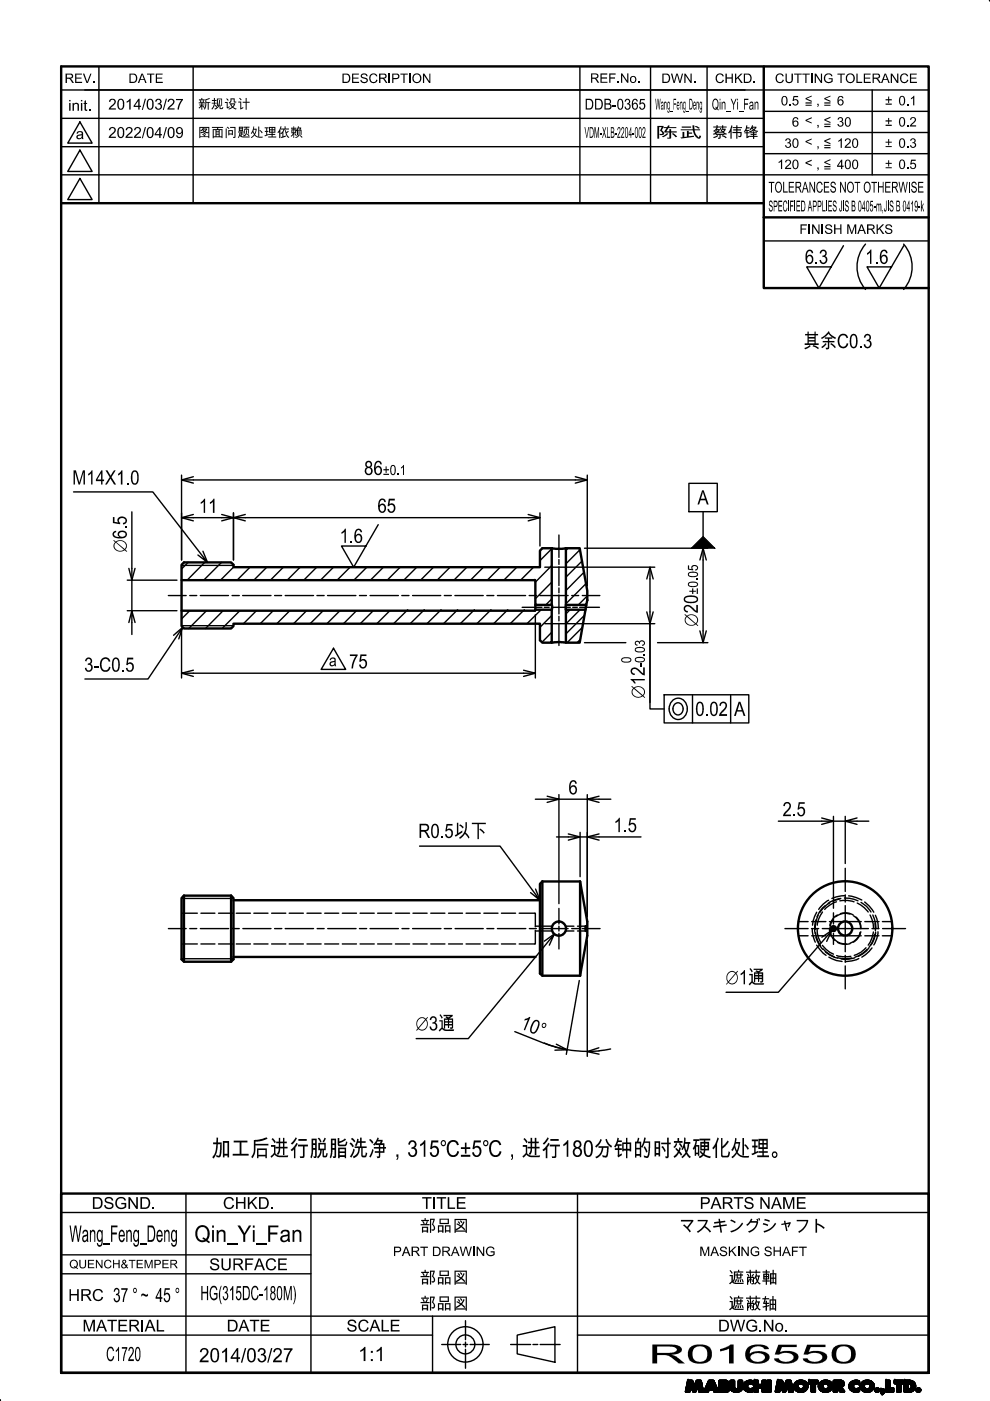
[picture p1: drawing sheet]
<svg xmlns="http://www.w3.org/2000/svg" width="210mm" height="297mm" viewBox="0 0 210 297" stroke-linecap="round" stroke-linejoin="round" font-family="sans-serif">
<defs><g id="words">
<text font-size="5.6" x="137.4" y="289.1">R016550</text>
<g font-size="4.9">
<text x="44.8" y="245.3">加工后进行脱脂洗净，315℃±5℃，进行180分钟的时效硬化处理。</text>
<text x="14.7" y="263.3">Wang_Feng_Deng</text>
<text x="41.2" y="263.3">Qin_Yi_Fan</text>
</g>
<g font-size="4.2">
<text x="170.6" y="56">6.3</text>
<text x="183.4" y="56">1.6</text>
<text x="170.3" y="73.8">其余C0.3</text>
<text x="77.2" y="100.7">86</text>
<text x="15.3" y="102.7">M14X1.0</text>
<text x="147.9" y="107">A</text>
<text x="42.1" y="108.7">11</text>
<text x="80" y="108.7">65</text>
<text x="26.9" y="117.2" transform="rotate(-90 26.9 117.2)">∅6.5</text>
<text x="72" y="115.1">1.6</text>
<text x="148" y="132.9" transform="rotate(-90 148 132.9)">∅20</text>
<text x="17.8" y="142.4">3-C0.5</text>
<text x="74" y="141.7">75</text>
<text x="136.7" y="148.2" transform="rotate(-90 136.7 148.2)">∅12</text>
<text x="147.4" y="151.8">0.02</text>
<text x="155.6" y="151.8">A</text>
<text x="120.5" y="168.4">6</text>
<text x="165.9" y="173">2.5</text>
<text x="88.7" y="177.7">R0.5以下</text>
<text x="130.1" y="176.4">1.5</text>
<text x="153.8" y="208.7">∅1通</text>
<text x="88.1" y="218.5">∅3通</text>
<text x="110.1" y="218" transform="rotate(22 110.1 218)">10°</text>
<text x="42.5" y="275.7">HG(315DC-180M)</text>
<text x="23.9" y="276">37 °～ 45 °</text>
<text x="22.5" y="288.6">C1720</text>
<text x="42.2" y="288.8">2014/03/27</text>
<text x="75.9" y="288.6">1:1</text>
</g>
<g font-size="3.5">
<text x="69.7" y="141.3">a</text>
<text x="19.4" y="256.3">DSGND.</text>
<text x="47.3" y="256.3">CHKD.</text>
<text x="89.4" y="256.3">TITLE</text>
<text x="148.4" y="256.3">PARTS NAME</text>
<text x="89" y="261.1">部品図</text>
<text x="143.9" y="261.2">マスキングシャフト</text>
<text x="44.3" y="269.3">SURFACE</text>
<text x="14.4" y="275.8">HRC</text>
<text x="89" y="272.1">部品図</text>
<text x="154.4" y="272.1">遮蔽軸</text>
<text x="89" y="277.7">部品図</text>
<text x="154.4" y="277.7">遮蔽轴</text>
<text x="17.5" y="282.3">MATERIAL</text>
<text x="48" y="282.3">DATE</text>
<text x="73.5" y="282.3">SCALE</text>
<text x="152.2" y="282.3">DWG.No.</text>
</g>
<g font-size="3.2">
<text x="14.4" y="23.5">init.</text>
<text x="23" y="23.2">2014/03/27</text>
<text x="123.9" y="23.2">DDB-0365</text>
<text x="139" y="23.2">Wang_Feng_Deng</text>
<text x="150.9" y="23.2">Qin_Yi_Fan</text>
<text x="16.1" y="29.5">a</text>
<text x="23" y="29.2">2022/04/09</text>
<text x="123.9" y="29.2">VDM-XLB-2204-002</text>
<text x="139" y="29.2">陈武</text>
<text x="150.9" y="29.2">蔡伟锋</text>
<text x="162.9" y="40.8">TOLERANCES NOT OTHERWISE</text>
<text x="162.9" y="44.8">SPECIFIED APPLIES JIS B 0405-m,JIS B 0419-k</text>
</g>
<g font-size="3">
<text x="81.1" y="100.7">±0.1</text>
<text x="148" y="126.1" transform="rotate(-90 148 126.1)">±0.05</text>
<text x="133.8" y="140.6" transform="rotate(-90 133.8 140.6)">0</text>
<text x="136.7" y="141.4" transform="rotate(-90 136.7 141.4)">-0.03</text>
</g>
<g font-size="2.8">
<text x="13.7" y="17.6">REV.</text>
<text x="27.2" y="17.6">DATE</text>
<text x="72.4" y="17.6">DESCRIPTION</text>
<text x="125.1" y="17.6">REF.No.</text>
<text x="140.2" y="17.6">DWN.</text>
<text x="151.6" y="17.6">CHKD.</text>
<text x="164.3" y="17.6">CUTTING TOLERANCE</text>
<text x="42" y="23.1">新规设计</text>
<text x="165.5" y="22.3">0.5 ≦ , ≦ 6</text>
<text x="187.6" y="22.2">± 0.1</text>
<text x="42" y="29.1">图面问题处理依赖</text>
<text x="167.9" y="26.8">6 ＜, ≦ 30</text>
<text x="187.6" y="26.7">± 0.2</text>
<text x="164.8" y="35.8">120 ＜, ≦ 400</text>
<text x="166.3" y="31.4">30 ＜, ≦ 120</text>
<text x="187.6" y="31.2">± 0.3</text>
<text x="187.6" y="35.7">± 0.5</text>
<text x="169.5" y="49.6">FINISH MARKS</text>
<text x="83.3" y="266.3">PART DRAWING</text>
<text x="148.3" y="266.3">MASKING SHAFT</text>
</g>
<text font-size="2.5" x="14.7" y="268.9">QUENCH&amp;TEMPER</text>
</g></defs>
<g fill="none" stroke="#000" stroke-width=".51">
<path d="M13 14.1h183.9v277h-183.9zM161.9 14.1v32M13 43.1h148.9M161.9 46.1v15h35M161.9 46.1h35M117 116.2l.8 .2 2.2-.2M120 116.2h2.9l1.6 9.1v1.9l-.2 1.1h-4.3zM38.5 123h74.9M113.4 123l.1 5.3h3.5v-12.1h-2l-.5 .5v3.6h-65v-.6l-.5-.5h-10l-.5 .5v13l.5 .6h10l.5-.6v-.5h65v3.5l.5 .6h2v-7h-3.5l-.1 .2h-74.9M113.5 128.3v1M117 136.3l1.2-.2 1.8 .2M117 128.3v1"/>
<path d="M120 129.3h4.1l-1.2 7h-2.9zM120 128.3v1M124.3 128.3l-.2 1M39 189.9l-.5 .5v13l.5 .5h10l.5-.5v-13l-.5-.5M39 189.9h10M39 189.9v14M49 189.9v14M49.5 190.9h65M115 186.9l-.5 .5v19l.5 .5h8M115 186.9h8M115 186.9v20M123 186.9l1.5 8.5v3l-1.5 8.5"/>
<path d="M123 186.9v20M124.2 196.4l.1 .1-.1 .9zM49.5 202.9h64.1M13 253.1h183.9v38h-183.9zM145.5 294.8l.9-.9-.9 1M145.6 294.4l1.3-1.3-1.3 1.3M145.6 294.2l1.2-1.2-1.2 1.2M145.6 294.2l1.2-1.2-1.2 1.3M145.6 294l1.2-1.1-1.2 1.2M145.7 293.5l.8-.7-.8 .8M145.8 293.3l.5-.5-.5 .5M145.9 293l.2-.2-.2 .3"/>
<path d="M145.9 292.8h.1M145.9 295l.3-.2-.2 .2M146 292.8h-.1M146 292.8l-.1 .1 .2-.1M146.1 295h.1M146.1 292.8l-.2 .3M146.2 292.8l-.4 .3M146.2 294.9l-.1 .1M146.2 295h-.1M146.2 294.6l-.4 .4M146.2 294.7l-.3 .3 .3-.2M146.2 294.9l-.2 .1"/>
<path d="M146.3 292.8l-.5 .4M146.3 294.5l-.7 .5 .7-.6-.7 .6M146.3 294.5l-.6 .5M146.3 294.6l-.5 .4M146.3 294.1l-.8 .9M146.3 294.3l-.8 .7M146.3 294.3l-.7 .7M146.4 293.8l-.9 .9M146.4 293.9l-.9 .9M146.4 294l-1 1 .9-.8M146.4 293.7l-.2 1.3h-.8l.5-2.2h.8l.5 1.1M146.4 292.8l-.6 .6"/>
<path d="M146.4 293.7l-.9 .9M146.4 293.7l.6 1.3h.4l.6-1.3M146.5 292.8l-.7 .7M146.6 292.8l-.9 .8M146.6 292.8l-.9 .9M146.6 294l.5-.4-.5 .5M146.7 292.8l-1 .9M146.7 292.8l-1 1M146.7 292.8l-1 1.1M146.7 292.8l-1 1.1 1.1-1.1M146.8 294.5l1.7-1.7-1.7 1.7M146.8 292.9l-1.2 1.2"/>
<path d="M146.8 294.6l1.8-1.7-1.7 1.7M146.9 294.7l1.7-1.7-1.7 1.7M146.9 293.1l-1.3 1.2M146.9 293.1l-1.3 1.4M146.9 293.2l-1.3 1.3M147 293.3l-.6 .4M147 293.3l-.5 .5M147 293.4l-.5 .5M147 293.5l-.5 .4M147 293.5l-.4 .5M147.1 293.7l-.4 .5 .4-.5M147.1 293.7l-.4 .5"/>
<path d="M147.1 293.8l-.4 .4M147.2 293.8l-.5 .5M147.2 293.9l-.5 .5M147.3 293.9l-.6 .4M147.4 293.6l.9-.8-.9 .9M147.4 293.5l.8-.7-.8 .8M147.5 294.9v.1M147.5 294.8l-.3 .2M147.5 294.8l-.2 .2M147.6 294.7l-.4 .3M147.6 294.5l-.4 .5M147.6 294.6l-.4 .4"/>
<path d="M147.7 294.5l-.6 .5M147.8 292.8h-.1M147.8 294.3l-.8 .7M147.8 294.2l-.8 .8 .8-.8M147.8 292.8l-.2 .2M147.8 294.1l-.8 .9M147.9 292.8l-.3 .2M147.9 294l-.9 .9M147.9 293.9l-.9 1 .9-1M148 292.8l-.4 .3M148 292.8l-.5 .4M148 292.8l-.5 .5"/>
<path d="M148.1 292.8l-.6 .5M148.1 292.8l-.6 .6M148.1 293.7l.5-.5-.5 .6M148.1 293.9l.6-.6-.6 .7M148.2 294.4l.6-.6-.6 .6M148.2 294.5l.6-.6-.6 .6M148.2 294.6l.6-.6-.6 .7M148.3 294.8l.6-.6-.6 .7M148.4 292.8l-1.1 1M148.4 292.8l-1.1 1.1 .4-1.1h.9l.4 2.2h-.7l-.2-1.3 .5-.6-1.7 1.7 1.1-1.1M148.5 292.8l-1.7 1.7M148.6 292.8l-1.8 1.7"/>
<path d="M148.6 293l-1.7 1.8 1.7-1.7M148.6 292.9l-1.7 1.8M148.7 293.3l-.6 .6M148.7 293.4l-.6 .6 .6-.5M148.7 295l.3-.2-.3 .2M148.7 293.5l-.6 .6M148.7 293.6l-.6 .6M148.8 293.7l-.6 .6M148.8 293.8l-.6 .6M148.8 294l-.6 .5M148.8 294.1l-.6 .6 .7-.6M148.8 293.9l-.6 .6"/>
<path d="M148.9 294.2l-.7 .6M148.9 294.3l-.6 .7M148.9 294.4l-.6 .6M148.9 294.5l-.5 .5M148.9 294.5l-.5 .5 .5-.4M148.9 294.6l-.4 .4M148.9 294.7l-.3 .3M148.9 295h.1M149 294.7l-.4 .3M149 294.8l-.4 .2M149 294.9l-.2 .1M149 295h-.1"/>
<path d="M149.5 295l1-.8-.9 .8M149.9 293.8l1-1-1 1M150 293.6l.8-.8-.8 .9M150.1 293.2l.5-.4-.5 .5M150.1 294.9l-.1 .1M150.2 294.9l-.2 .1M150.2 293l.3-.2-.3 .3M150.2 294.7l-.3 .3 .3-.2M150.3 292.8v.1M150.3 292.8h.9l1 2.2h-.7l-.2-.4h-1l-.2 .4h-.8zM150.4 294.2l-.8 .8M150.5 294l-1 1"/>
<path d="M150.6 292.8l-.4 .3M150.6 293.9l-1.2 1.1M150.6 294.2l-.9 .8M150.6 293.7l-1.3 1.3M150.6 294.2l-.8 .8M150.7 292.8l-.7 .6M150.7 293.6l-1.3 1.4M150.7 294.2l-.4 .4M150.8 293.4l.3 .8h-.7zM150.8 292.8l-.8 .7M150.8 293.4l-1.3 1.4M150.8 293.5l.5-.5-.5 .5"/>
<path d="M150.8 294.2l-.5 .4M150.8 292.8l-.9 .9M150.8 294.2l-.4 .4M151 294.2l-.5 .4M151 292.8l-1.2 1.1M151 294.2l-.4 .4M151.1 292.8l-1.4 1.3M151.1 294.2l-.5 .4M151.1 294.2l-.4 .4M151.1 294.6l.6-.7-.5 .7M151.1 292.8l-1.4 1.4M151.2 292.8l-1.5 1.4"/>
<path d="M151.2 292.8l-1.6 1.7M151.3 292.8l-1.8 1.8 1.8-1.7-.5 .5M151.4 293l-.6 .6 .6-.5M151.4 293.1l-.5 .6M151.4 293.2l-.5 .6M151.5 293.3l-.5 .5M151.5 293.4l-.5 .5M151.5 293.4l-.4 .6M151.6 293.6l-.5 .5M151.6 293.7l-.5 .5M151.7 293.7l-.9 .9 .9-.9-.6 .5M151.7 293.8l-.9 .8"/>
<path d="M151.7 293.8l-.8 .8M151.7 293.9l-.7 .7 .7-.7M151.7 295l.4-.3-.4 .3M151.7 293.9l-.7 .7M151.8 294.1l-.5 .5M151.8 294.1l-.5 .6M151.9 294.2l-.6 .5M151.9 294.2l-.5 .6M151.9 294.4l-.5 .4M151.9 294.4l-.5 .5M151.9 294.4l-.5 .6M152 294.5l-.6 .5"/>
<path d="M152 294.5l-.5 .5M152.1 294.7l-.6 .3M152.1 294.8l-.3 .2M152.1 294.8l-.2 .2M152.2 294.9l-.2 .1M152.2 295h-.2M152.2 295h.1M152.2 295h-.1M152.5 292.8v2.2h1.5l.6-.6-.6 .6a.64 .64 0 0 0 .6-.5 .64 .64 0 0 0-.5-.7l-.2 .4 .3-.3M152.5 292.8h.1M152.5 292.8h1.4l-.5 .3 .4-.3M152.6 292.8h-.1"/>
<path d="M152.7 292.8l-.2 .1M152.8 292.8l-.3 .3M152.8 295l.5-.4-.4 .4M152.9 292.8l-.4 .3M153 292.8l-.5 .4 .5-.4M153.1 292.8l-.6 .5 .6-.5M153.2 292.8l-.7 .6 .7-.6M153.2 293.1v.5h.4M153.2 294v.6h.4M153.2 293.2l-.7 .7M153.2 293.3l-.7 .7M153.2 293.4l-.7 .6"/>
<path d="M153.2 293.4l-.7 .7M153.2 293.5l-.7 .7M153.2 293.6l-.7 .7M153.2 294l-.7 .7M153.2 294.1l-.7 .7M153.2 294.2l-.7 .7M153.2 294.2l-.7 .8M153.2 294.3l-.7 .7 .7-.6M153.2 294.5l-.6 .5M153.2 294.5l-.5 .5M153.2 294h.4M153.3 293.6l-.8 .7"/>
<path d="M153.3 294.6l-.5 .4M153.3 292.8l-.8 .7M153.3 293.6l-.8 .8M153.3 294l1-.9-.9 .9M153.4 293.6l-.9 .9 .9-.9M153.4 294.6l-.5 .4M153.4 292.8l-.9 .8M153.4 294.6l-.4 .4M153.5 292.8l-1 .9M153.5 293.6l-1 1M153.5 294l.9-.8-.8 .8M153.5 294.6l-.5 .4"/>
<path d="M153.6 294.6l-.5 .4M153.6 292.8l-1.1 1M153.6 293.1l.2 .1v.3l-1.3 1.2M153.6 293.6l-.3 .4M153.6 295l1-.8-.8 .8M153.7 292.8l-.4 .3M153.7 293.2l.4-.4-.4 .4M153.7 294.6l-.4 .4 .4-.4M153.8 293.6l-.5 .4 .4-.4M153.8 292.8l-.5 .3M153.8 292.8a.53 .53 0 0 1 .5 .4 .53 .53 0 0 1-.2 .5M153.9 294.3l.5-.4-.5 .5"/>
<path d="M154 292.8l-.4 .3M154 292.8l-.3 .3h-.5M154.1 292.8l-.3 .4M154.2 292.9l-.4 .3M154.2 292.9l-.4 .4M154.2 292.9l-.3 .4M154.2 292.9l-.3 .5M154.3 293.7h-.1M154.3 293l-.5 .5M154.3 293.5l-.5 .6 .3-.3M154.3 293.9l-.4 .3M154.3 293.9l-.4 .4"/>
<path d="M154.4 293.2l-.8 .8a.32 .32 0 0 1 .3 .3 .32 .32 0 0 1-.3 .3l-.4 .4 .4-.4M154.4 293.1l-.9 .9M154.4 293.4l-.7 .6M154.4 293.5l-.6 .5M154.4 293.9l-.5 .5M154.4 294l-1.1 1M154.4 293.9l-.5 .6M154.4 294l-1 1M154.5 294l-1.1 1M154.5 294.1l-1 .9M154.5 294.1l-.9 .9M154.5 294.8l-.1 .2"/>
<path d="M154.6 294.7l-.4 .3M154.6 294.2l-.8 .8 .8-.7M154.6 294.3l-.7 .7M154.6 294.5l-.5 .5M154.6 294.6l-.5 .4M154.9 294.2l.1 .3 .4 .4M154.9 294.2v-1.4h.7v1.4M154.9 293.4l.6-.6-.6 .6M154.9 294.2l.7-.7-.7 .8M155 294.4l.6-.7-.6 .7M155 292.8h.1M155 292.8h-.1"/>
<path d="M155.1 292.8l-.2 .2 .3-.2M155.3 292.8l-.4 .3M155.3 292.8l-.4 .4M155.4 292.8l-.5 .5 .6-.5M155.6 294.2a.52 .52 0 0 0 .5 .3 .52 .52 0 0 0 .5-.3M155.6 292.8l-.7 .7 .7-.7M155.6 292.8l-.7 .8M155.6 293l-.7 .7 .7-.8-.7 .7M155.6 293.1l-.7 .7M155.6 293.1l-.7 .8M155.6 293.2l-.7 .7 .7-.7M155.6 293.3l-.7 .7"/>
<path d="M155.6 293.3l-.7 .8M155.6 293.4l-.7 .7 .7-.7M155.6 293.5l-.7 .7M155.6 293.6l-.6 .7M155.6 293.7l-.6 .7M155.6 293.8l-.6 .7M155.6 293.9l-.6 .6M155.6 293.9l-.6 .7M155.6 294.1l-.5 .6 .5-.5M155.6 294.2l-.5 .5M155.6 294.2l-.5 .6M155.6 294.2l-.4 .6"/>
<path d="M155.7 294.3l-.5 .5M155.7 294.4l-.4 .4M155.8 294.4l-.5 .5M155.8 294.5l-.5 .4M155.9 294.5l-.5 .4M155.9 294.5l-.4 .5M156 295l1.3-1.3-1.3 1.3M156 294.5l-.5 .5M156.1 294.6l-.5 .4M156.1 294.5l-.4 .5M156.2 294.6l-.5 .4M156.2 294.5l-.4 .5 .5-.5"/>
<path d="M156.4 295l.9-.9-.9 .9M156.6 292.8h.1M156.6 292.9l.2-.1-.2 .2M156.6 293.1l.4-.3-.4 .4M156.6 293.3l.6-.5-.6 .6M156.6 293.7l.7-.6-.7 .7M156.6 293.9l.7-.6-.7 .7M156.7 292.8h-.1M156.7 295l.6-.6-.5 .6M156.9 292.8l-.3 .2 .3-.2M157.1 292.8l-.5 .4 .5-.4M157.2 294.7l-.1 .1"/>
<path d="M157.2 294.6l-.3 .3M157.3 292.8l-.7 .6M157.3 294.5l-.4 .4M157.3 294.2a1.33 1.33 0 0 1-1.9 .7M157.3 294.2v-1.4h-.7v1.4l.7-.7-.7 .7M157.3 292.8l-.7 .7M157.3 292.9l-.7 .8M157.3 293l-.7 .7M157.3 293.1l-.7 .8M157.3 293.2l-.7 .7M157.3 293.4l-.7 .7 .7-.7M157.3 293.4l-.7 .7"/>
<path d="M157.3 293.6l-1.5 1.4 .5-.5M157.3 293.6l-.7 .7M157.3 293.7l-1.4 1.3M157.3 293.7l-1.3 1.3M157.3 293.8l-1.2 1.2M157.3 293.9l-1.2 1.1M157.3 293.9l-1.1 1.1M157.3 294l-1 1M157.3 294.2l-.8 .8M157.3 294.2l-.7 .8M157.3 294.3l-.7 .7M157.6 294l1.3-1.2-1.2 1.3"/>
<path d="M158 294.7l.5-.5-.5 .5M158.1 294.7a1.63 1.63 0 0 0 1.6 .2M158.1 293.1l-.3 .3M158.3 293l-.6 .5M158.3 294.9l.5-.4-.5 .4M158.4 293.8l-.7 .6M158.4 293.9l-.6 .6 .6-.6M158.4 293.9l-.6 .6 .6-.5M158.4 293.7l-.7 .7M158.4 294.1l-.5 .5M158.4 294.1l-.5 .5 .5-.4M158.5 292.8l-.8 .9"/>
<path d="M158.5 294.2l-.5 .5M158.5 293.5l-.8 .8M158.6 292.8l-.9 .9M158.6 294.3l-.6 .4M158.6 294.4l-.5 .4M158.6 294.4l-.4 .4M158.7 292.8l-1.1 1M158.7 294.4l-.4 .4M158.7 294.5l-.4 .4M158.8 292.8l-1.2 1.1M158.8 295l.6-.5-.6 .5M158.8 294.5l.9-.2v.6"/>
<path d="M158.8 292.8l-1.2 1.2M158.8 294.5l-.4 .4M158.9 294.5l-.4 .5M159 292.8l-1.3 1.3 1.3-1.3M159 293.3l.6-.5-.5 .5M159 294.5l-.4 .5M159.1 292.8l-1.4 1.4M159.1 294.5l-.5 .5M159.2 292.8l-1.5 1.5 1.5-1.5M159.2 293.3l.5-.4a1.27 1.27 0 0 0-1.6 .1 1.27 1.27 0 0 0-.3 1.5l.2 .2M159.2 294.5l-.5 .5 .5-.5M159.2 295l.5-.4-.5 .4"/>
<path d="M159.3 292.8l-.6 .6M159.3 292.8l-.7 .6M159.4 292.8l-.6 .5M159.4 294.5l-.6 .5M159.5 293.4l.2-.2-.2 .2M159.6 294.4l-.7 .6 .6-.5M159.6 295l.1-.1-.1 .1M159.7 294.3l-.7 .7M159.7 292.9v.6a.68 .68 0 0 0-1.1-.1 .68 .68 0 0 0 .2 1.1M159.7 292.9l-.4 .4M159.7 292.9l-.4 .4 .4-.3M159.7 293l-.3 .3 .3-.2"/>
<path d="M159.7 293.1l-.3 .3M159.7 293.2l-.2 .2 .2-.1v.1M159.7 293.4v.1M159.7 294.5l-.6 .5M159.7 294.7l-.4 .3M159.7 294.8l-.3 .2M159.7 294.8l-.2 .2M160 292.8h.7v.9h1v-.9h.7v2.2h-.7v-.8h-1v.8h-.7zM160 292.8h.1M160 293.4l.6-.6-.6 .6M160 294.2l.7-.7-.7 .8M160 294.5l.8-.8-.8 .8"/>
<path d="M160 294.7l1-1-1 1M160 294.9l.7-.7-.7 .8M160 295l.7-.6-.7 .6M160.1 292.8l-.1 .1M160.2 292.8l-.2 .2M160.2 292.8l-.2 .3 .3-.3M160.3 292.8l-.3 .3M160.4 292.8l-.4 .4M160.5 292.8l-.5 .5 .5-.5M160.7 292.8l-.7 .7M160.7 292.8l-.7 .8M160.7 292.9l-.7 .8"/>
<path d="M160.7 293l-.7 .7M160.7 293.1l-.7 .6M160.7 293.1l-.7 .7M160.7 293.1l-.7 .8M160.7 293.2l-.7 .7M160.7 293.3l-.7 .6M160.7 293.3l-.7 .7M160.7 293.4l-.7 .7M160.7 293.4l-.7 .8M160.7 293.5l-.7 .7M160.7 293.6l-.7 .8 .7-.7M160.7 294.3l-.7 .7"/>
<path d="M160.7 294.5l-.6 .5M160.7 294.6l-.5 .4M160.7 294.7l-.4 .3M160.7 294.8l-.3 .2M160.7 294.9l-.2 .1M160.7 295h-.1M160.7 294.2l.6-.5-.5 .5M160.9 293.7l-.9 .9 1-.9M160.9 294.2l.6-.5-.5 .5M161.1 293.7l-1.1 1.1 1.2-1.1M161.3 294.2l1.1-1.1-1.1 1.1M161.3 293.7l-.5 .5"/>
<path d="M161.4 293.7l-.5 .5M161.6 293.7l-.6 .5M161.6 293.7l-.5 .5M161.7 293.4l.7-.6-.7 .7M161.7 292.8h.1M161.9 292.8l-.2 .1M161.9 292.8l-.2 .2M162 292.8l-.3 .3M162.1 292.8l-.4 .3M162.2 292.8l-.5 .4M162.2 292.8l-.5 .5 .6-.5M162.4 292.8l-.7 .9"/>
<path d="M162.4 293l-1.2 1.2 .4-.5M162.4 293l-1.2 1.2M162.4 293.2l-1 1M162.4 293.3l-.9 .9M162.4 293.4l-.8 .8M162.4 293.5l-.7 .7M162.4 293.7l-.7 .6 .7-.8-.7 .7M162.4 293.7l-.7 .7M162.4 293.7l-.7 .8M162.4 293.8l-.7 .7M162.4 293.9l-.7 .8M162.4 294l-.7 .8"/>
<path d="M162.4 294.1l-.7 .7 .7-.6M162.4 294.2l-.7 .7M162.4 294.2l-.7 .8 .7-.7M162.4 294.3l-.7 .7M162.4 294.5l-.6 .5M162.4 294.5l-.5 .5M162.4 294.6l-.5 .4M162.4 294.7l-.4 .3M162.4 294.8l-.3 .2M162.4 294.8l-.2 .2M162.4 294.9l-.2 .1M162.4 295h-.1"/>
<path d="M162.4 295h.1M162.7 294.8l.7-.7-.7 .7M162.7 295l.7-.7-.7 .7M162.7 292.8h.7v2.2h-.7zM162.7 292.8h.1M162.7 294l.7-.7-.7 .8M162.7 294.6l.7-.7-.7 .8M162.7 295l.7-.6-.7 .6M162.8 292.8h-.1M162.8 292.8l-.1 .1M162.9 292.8l-.2 .2M162.9 295l.5-.4-.4 .4"/>
<path d="M163 292.8l-.3 .2M163 292.8l-.3 .3M163.1 292.8l-.4 .4 .5-.4M163.2 292.8l-.5 .5M163.3 292.8l-.6 .5M163.3 292.8l-.6 .6M163.4 294.2l-.7 .7M163.4 292.8l-.7 .7M163.4 292.8l-.7 .8M163.4 292.9l-.7 .8M163.4 293l-.7 .7M163.4 293.1l-.7 .7"/>
<path d="M163.4 293.1l-.7 .8M163.4 293.2l-.7 .7M163.4 293.3l-.7 .6M163.4 293.4l-.7 .7M163.4 293.5l-.7 .7M163.4 293.5l-.7 .8 .7-.7M163.4 293.7l-.7 .6M163.4 293.7l-.7 .7M163.4 293.7l-.7 .8 .7-.7M163.4 293.9l-.7 .6M163.4 294l-.7 .7 .7-.7M163.4 294.1l-.7 .7"/>
<path d="M163.4 294.3l-.7 .7M163.4 294.5l-.6 .5 .6-.5M163.4 294.7l-.4 .3 .4-.2M163.4 294.8l-.3 .2M163.4 294.9l-.2 .1M163.4 295h-.1M164.6 294.4l1.3-1.3-1.3 1.3M164.6 294.2l1.3-1.2-1.3 1.2M164.6 294.2l1.3-1.2-1.3 1.3M164.7 294.1l1.1-1.2-1.1 1.2M164.7 293.9l1.1-1.1-1.1 1.1M164.8 293.3l.6-.5-.6 .6"/>
<path d="M164.9 293l.3-.2-.3 .3M164.9 292.8v.1M165.1 292.8l-.2 .1M165.2 295h.1M165.2 292.8l-.3 .3M165.2 294.9l-.1 .1M165.3 292.8l-.4 .4M165.3 294.6l-.4 .4M165.3 294.7l-.4 .3M165.3 294.8l-.4 .2M165.3 294.8l-.3 .2M165.3 294.4l-.6 .6"/>
<path d="M165.3 294.5l-.6 .5M165.3 294.5l-.5 .5 .5-.4M165.4 292.8l-.5 .5M165.4 294.1l-.9 .9M165.4 294.2l-.9 .8M165.4 294.3l-.8 .7 .7-.7M165.4 293.8l-.8 .9M165.4 293.9l-.8 .9M165.4 293.9l-.9 .9M165.4 293.9l-.9 1M165.4 294l-.9 1 .9-.8M165.5 293.7l-.3 1.3h-.7l.4-2.2h.9l.4 1.1-.4 .5"/>
<path d="M165.5 293.7l-.9 .9M165.5 292.8l-.7 .7M165.6 292.8l-.8 .9M165.6 294l.5-.5-.5 .5M165.7 292.8l-1 .9M165.7 292.8l-1 1M165.8 292.8l-1.1 1M165.8 292.8l-1.1 1.1M165.8 294.5l1.7-1.7-1.7 1.7M165.8 292.8l-1.1 1.2M165.9 294.7l1.8-1.8-1.8 1.8M165.9 293.1l-1.3 1.2"/>
<path d="M166 293.2l-1.4 1.3M166 293.1l-1.4 1.4M166 293.3l-.5 .4M166 293.3l-.5 .5M166 293.4l-.4 .5M166.1 293.5l-.5 .4M166.1 293.6l-.4 .5M166.2 293.7l-.5 .5 .5-.5M166.2 293.8l-.5 .4M166.2 293.8l-.5 .5M166.3 293.9l-.5 .5M166.3 293.9l-.6 .4"/>
<path d="M166.4 293.6l.9-.8-.9 .9M166.5 295h-.1M166.6 293.3l.5-.5-.6 .6M166.6 294.9l-.2 .1M166.6 294.8l-.3 .2M166.6 294.7l-.3 .3 .4-.4-.5 .4M166.7 294.5l-.6 .5M166.8 292.8h.1M166.8 292.8h-.1M166.9 294.1l-.9 .9M166.9 294.1l-.9 .9 .8-.7M166.9 292.8l-.2 .2"/>
<path d="M166.9 294l-.9 .9M167 293.9l-1 1M167 292.8l-.4 .3M167 293.8l-1 1M167.2 294.4l.6-.6-.6 .6M167.2 292.8l-.7 .7 .8-.7M167.3 294.7l.6-.6-.6 .6M167.3 294.8l.6-.6-.6 .7M167.4 292.8l-1 1M167.5 292.8l-1.2 1.1 .5-1.1h.8l.5 2.2h-.8l-.2-1.3M167.6 292.8l-1.7 1.8 1.7-1.8M167.7 293l-1.7 1.8"/>
<path d="M167.7 293.1l-1.7 1.7 1.1-1.1-.6 1.3h-.4l-.6-1.3 .5-.5M167.7 292.9l-1.8 1.7M167.7 293.1l-.6 .7 .6-.5M167.7 293.3l-.6 .6M167.7 293.4l-.6 .6 .6-.6M167.7 293.4l-.5 .7M167.7 295l.3-.2-.2 .2M167.8 293.5l-.6 .7M167.8 293.6l-.6 .6M167.8 293.7l-.6 .6M167.8 293.8l-.6 .6M167.9 293.9l-.7 .6"/>
<path d="M167.9 294l-.7 .5M167.9 294l-.6 .6M167.9 294.1l-.6 .7M167.9 294.2l-.6 .6M167.9 294.3l-.6 .6 .6-.6M167.9 295l.1-.1v.1M168 294.5l-.7 .5M168 294.5l-.6 .5M168 294.5l-.5 .5M168 294.6l-.5 .4M168 294.7l-.4 .3M168 295h.1"/>
<path d="M168 294.8l-.3 .2M168 294.9l-.1 .1M168.1 295h-.1M168.4 293.8v.3l1.3-1.3-1.3 1.2M168.8 294.7l.4-.5-.4 .5M168.9 293l-.3 .3M169 292.9l-.5 .5M169.1 292.9l-.6 .6M169.1 294a.66 .66 0 0 0 .6 .5l-.4 .5 .5-.5a.66 .66 0 0 0 .7-.5M169.1 294l-.5 .5 .5-.4M169.1 294v-.2l-.6 .6M169.1 293.9l-.6 .6 .6-.6"/>
<path d="M169.1 294.1l-.5 .5M169.1 293.7l-.6 .7 .6-.7M169.1 294.1l-.4 .5M169.1 295l.5-.5-.4 .5M169.2 292.8l-.7 .8M169.2 293.6l-.7 .7 .6-.6M169.2 294.2l-.5 .5M169.2 295l.5-.5-.4 .5M169.3 294.3l-.5 .5M169.3 292.8l-.9 .9M169.3 294.4l-.5 .4M169.3 294.4l-.4 .4 .4-.4"/>
<path d="M169.3 294.4l-.4 .4M169.4 292.8l-1 1M169.4 294.5l-.3 .4 .4-.4M169.5 292.8l-1.1 1.1M169.5 294.5l-.4 .4 .4-.4M169.6 292.8l-1.2 1.1 1.2-1.1M169.7 293.2a.66 .66 0 0 0-.6 .6M169.8 295h.1M169.8 293.3l.5-.5zM169.8 293.2a.66 .66 0 0 1 .7 .6M169.8 292.8l-1.3 1.4 1.4-1.4M169.8 292.8a1.29 1.29 0 0 1 1.4 1"/>
<path d="M169.9 292.8l-1.5 1.3 1.3-1.3a1.29 1.29 0 0 0-1.3 1M169.9 294.5l-.5 .5M170 294.5l-.5 .5M170 292.8l-.6 .6M170.1 293.3l.4-.4-.4 .4M170.1 294.5l-.6 .5M170.1 292.8l-.6 .5M170.2 292.8l-.6 .5M170.2 294.5l-.6 .5M170.2 292.8l-.5 .5M170.3 295l.9-.9v-.3l-1.3 1.2M170.4 292.8l-.5 .5"/>
<path d="M170.4 292.8l-.4 .5M170.5 294.1l.6-.6-.7 .7M170.5 293.8l.5-.5-.5 .7M170.5 294l.6-.6-.6 .6M170.6 292.9l-.5 .4M170.7 293l-.5 .4 .5-.4M170.7 293.1l-.3 .4 .4-.4M170.8 293.1l-.4 .4 .5-.4M170.9 293.1l-.5 .5M170.9 293.1l-.4 .6M171 293.2l-.5 .5M171 293.3l-.5 .4"/>
<path d="M171 294.6l-.3 .2M171 293.4l-.5 .5M171 294.5l-.3 .4M171.1 293.4l-.6 .5M171.1 294.4l-.5 .5M171.1 293.5l-.7 .8M171.1 294.3l-.6 .7M171.2 293.6l-1.5 1.4a1.29 1.29 0 0 1-1.3-1M171.2 293.6l-1.6 1.4 .6-.5M171.2 294.2l-.8 .8M171.2 294a1.29 1.29 0 0 1-1.4 1M171.2 293.7l-1.4 1.3"/>
<path d="M171.2 293.7l-1.3 1.3M171.2 293.9l-1.2 1.1M171.2 293.9l-1.1 1.1M171.2 293.9l-1 1.1M171.2 294l-1 1M171.5 292.8h1.8v.5h-.5v1.7h-.7v-1.7h-.6zM171.5 292.8h.1M171.5 293l.3-.2-.3 .3M171.6 292.8l-.1 .1M171.7 292.8l-.2 .1M171.7 293.3l.7-.5-.5 .5M171.8 292.8l-.3 .3 .4-.3"/>
<path d="M172 292.8l-.5 .4M172.1 294.6l.7-.7-.7 .7M172.1 294.8l.7-.7-.7 .7M172.1 295l.7-.7-.7 .7M172.1 292.8l-.6 .5M172.1 294.2l.7-.7-.7 .7M172.2 292.8l-.6 .5M172.6 292.8l-.7 .5M172.6 292.8l-.5 .6M172.7 295h.1M172.7 292.8l-.6 .6 .7-.6M172.8 293.8l-.7 .7 .7-.6"/>
<path d="M172.8 294l-.7 .8 .7-.7M172.8 294.2l-.7 .8 .7-.7M172.8 293.3l-.7 .8M172.8 293.4l-.7 .7M172.8 293.6l-.7 .7 .7-.7M172.8 293.7l-.7 .7M172.8 293.7l-.7 .8M172.8 293.8l-.7 .7M172.8 293.9l-.7 .8M172.8 294.2l-.7 .7M172.8 294.4l-.7 .6M172.8 294.5l-.6 .5"/>
<path d="M172.8 294.6l-.5 .4M172.8 294.6l-.4 .4M172.8 294.7l-.4 .3 .4-.2M172.8 294.8l-.3 .2M172.8 294.8l-.2 .2M172.8 294.9l-.2 .1h.2M172.9 292.8l-.8 .8M172.9 292.8l-.8 .9M173.1 292.8l-1 1M173.2 292.8l-1.1 1.1M173.2 293.3l.1-.2-.1 .2M173.3 292.8l-1.2 1.1 .7-.6"/>
<path d="M173.3 292.8l-.4 .5M173.3 292.9l-.3 .4M173.3 293l-.2 .3 .2-.3M173.3 293.2h.1M173.6 293.8a1.29 1.29 0 0 1 1.4-1l-1.4 1.3v-.3M173.6 293.8l1.1-1-1.1 1.1M173.6 293.9l1.2-1.1-1.2 1.1M174 294.6l.4-.4-.4 .5M174 293.1v.1M174.2 293l-.4 .4M174.3 292.9l-.5 .5M174.3 294a.66 .66 0 0 0 .7 .5l-.5 .5"/>
<path d="M174.3 292.9l-.5 .6M174.3 293.8l-.5 .6 .5-.6v.2M174.3 293.9l-.5 .6M174.3 293.9l-.5 .5M174.3 293.9l-.5 .6 .5-.5M174.3 294.1l-.4 .4M174.3 294.1l-.4 .5M174.4 293.7l-.6 .6 .5-.6M174.4 294.1l-.5 .5M174.4 292.8l-.7 .8M174.5 292.8l-.8 .8M174.5 293.5l-.8 .8 .7-.7"/>
<path d="M174.5 294.3l-.5 .4M174.5 292.8l-.8 .9M174.5 294.3l-.5 .5 .5-.4M174.6 292.8l-.9 .9M174.6 294.4l-.5 .4M174.6 294.5l-.4 .3M174.6 292.8l-1 1M174.7 294.5l-.5 .4M174.8 294.5l-.5 .4M174.8 293.3l.5-.5-.6 .6M174.9 293.3l.5-.5-.5 .5M174.9 294.5l-.5 .5"/>
<path d="M174.9 292.8l-1.3 1.2M175 293.2a.66 .66 0 0 0-.7 .6M175 292.8l-1.3 1.4zM175 292.8l-1.3 1.3M175 293.2a.66 .66 0 0 1 .7 .6l.5-.5-.4 .5M175.1 292.8a1.29 1.29 0 0 1 1.3 1M175.1 294.5l-.5 .5M175.2 292.8l-1.5 1.4M175.2 294.5l-.5 .5 .6-.5M175.2 292.8l-.6 .6M175.2 295l1.3-1.1-1.2 1.1M175.4 293.3l.4-.4-.4 .4"/>
<path d="M175.4 295l1.1-1.1-1.1 1.1M175.4 292.8l-.4 .5M175.4 294.5l-.6 .5M175.5 295l1-.9v-.3l-1.3 1.2M175.5 292.8l-.5 .5M175.6 292.8l-.5 .5 .5-.5M175.7 292.8l-.5 .5M175.7 293.6l.5-.4-.5 .5M175.7 294a.66 .66 0 0 1-.7 .5l-.4 .5M175.7 292.9l-.4 .4M175.8 294l.5-.6-.5 .7M176 293l-.5 .4 .4-.5-.5 .5"/>
<path d="M176 293l-.4 .4M176 293.1l-.4 .4M176.1 293.1l-.4 .4M176.2 293.2l-.5 .5M176.3 293.3l-.5 .7M176.3 293.4l-.5 .5M176.3 294.4l-.4 .5M176.4 293.5l-.7 .7M176.4 294.3l-.6 .6M176.4 293.6l-1.4 1.4a1.29 1.29 0 0 1-1.4-1M176.4 293.6l-1.5 1.4M176.4 293.7l-1.4 1.3"/>
<path d="M176.4 294a1.29 1.29 0 0 1-1.3 1l1.4-1.3-1.5 1.3M176.5 293.7l-1.5 1.3M176.5 294.2l-.9 .8M176.8 292.8h.1M176.8 293.6l.8-.8-.8 .9M176.8 293.8l1-1-1 1M176.8 294l.6-.6-.6 .7M176.9 292.8l-.1 .1 .2-.1M177 292.8l-.2 .2M177 292.8l-.2 .2 .3-.2M177.1 292.8l-.3 .3 .4-.3M177.2 292.8l-.4 .4"/>
<path d="M177.2 292.8l-.4 .4 .5-.4M177.3 292.8l-.5 .6M177.4 295h.1M177.4 293.3l-.6 .7M177.4 293.5l-.6 .7M177.4 293.6l-.6 .6M177.4 293.6l-.6 .7M177.4 293.7l-.6 .7M177.4 293.8l-.6 .7M177.4 294.3l-.6 .7 .6-.7M177.4 294.4l-.6 .6M177.4 294.5l-.5 .5"/>
<path d="M177.4 294.6l-.3 .4M177.4 294.8l-.3 .2M177.4 294.8l-.1 .2M177.4 294.9l-.1 .1M177.4 295h-.1M177.5 292.8l-.7 .7 .7-.7M177.5 293.8l-.7 .7 .7-.7M177.5 294.2l1.2-1.2-1.2 1.2M177.5 294.2l-.1 .1M177.6 293.8l-.8 .8M177.6 293.8l-.8 .9M177.7 292.8l-.9 .9 .9-.9"/>
<path d="M177.7 293.8l-.9 1 .9-1M177.7 294.4l1.2-1.1-1.2 1.2M177.8 293.2l.2 .3-.2 .3M177.8 293.3h-.4v.5h.4M177.8 293.8l-1 1M177.9 293.8l-1.1 1.1M177.9 292.8l-1.1 1.1 1.1-1.1M177.9 294.7l.5-.5-.5 .5M177.9 294.8l.5-.5-.5 .5M178 293.7l.7-.7-1.9 1.9M178 293.5l.7-.6-.7 .7M178.1 292.8l-.6 .5"/>
<path d="M178.2 295l.4-.5-.4 .5M178.2 295l.4-.4-.4 .4M178.2 292.8l-.6 .5M178.2 292.7a.66 .66 0 0 1 .7 .7 .66 .66 0 0 1-.7 .6M178.2 294.1l.8 .9h-.8l-.7-.8M178.2 292.8h-1.4v2.2h.6v-.7M178.2 292.8l-.5 .5M178.2 292.8l-.4 .5M178.3 295l.4-.3-.4 .3M178.3 294.1l-.5 .5 .5-.4M178.3 294.2l-.4 .4 .4-.4M178.3 292.8l-.5 .5"/>
<path d="M178.3 294.2l-.4 .5 .5-.5M178.4 292.8l-.5 .5M178.4 294.3l-.4 .5M178.4 295l.3-.2-.3 .2M178.5 294.4l-.5 .4 .5-.4-.4 .5 .4-.4M178.5 295l.3-.2-.3 .2M178.5 292.8l-.6 .6M178.5 292.8l-.5 .6M178.5 292.8l-.5 .6 .6-.5M178.6 294.5l-.5 .4M178.6 294.6l-.4 .4M178.7 294.6l-.5 .4 .5-.3"/>
<path d="M178.7 294.7l-.3 .3M178.7 295l.2-.1-.2 .1M178.8 293.1l-1.2 1.2M178.8 293.1l-1.2 1.3M178.8 293.8l-.2 .1M178.8 294.8l-.2 .2M178.8 295h.1h-.1M178.8 293.2l-1.2 1.2M178.8 293.6l-.4 .4M178.8 293.7l-.3 .3M178.9 293.3l-1.2 1.2 1.2-1.1-1.1 1.1 .4-.4M178.9 293.2l-1.3 1.2"/>
<path d="M178.9 293.4l-.6 .7M178.9 293.5l-.6 .6M178.9 293.5l-.5 .5M178.9 295h.1M180.2 293.5l.6-.6-.7 .7M180.4 294.6l.5-.4-.5 .5M180.5 293.1l-.2 .2M180.6 294.8l.5-.4-.4 .4M180.6 293l-.4 .4M180.8 294.9l.4-.4-.4 .4M180.9 293.7l-.7 .7M180.9 293.8l-.7 .6"/>
<path d="M180.9 293.9l-.6 .6M180.9 293.9l-.5 .7M180.9 294.1l-.5 .5M180.9 292.8l-.8 .9M180.9 293.6l-.7 .8M181 294.3l-.5 .5M181.1 292.8l-1 1M181.1 295l.5-.5-.4 .5M181.1 294.4l-.4 .4M181.2 292.8l-1.1 1.1M181.2 294.5l-.5 .4M181.2 293.3a.62 .62 0 0 0-.4 .6 .62 .62 0 0 0 .4 .6l-.4 .4 .4-.4 .9-.2v.7"/>
<path d="M181.2 292.8l-1.1 1.1 1.2-1.1M181.3 292.8l-1.2 1.2M181.3 294.5l-.4 .4M181.3 294.5l-.4 .5M181.4 294.5l-.4 .5M181.4 292.8l-1.3 1.2M181.4 293.3l.5-.5-.6 .5M181.4 292.8l-1.3 1.3M181.4 295l.7-.6-.6 .6M181.5 293.3l.5-.5-.5 .5M181.5 292.8l-1.4 1.4 1.4-1.4M181.5 294.5l-.5 .5"/>
<path d="M181.7 294.5l-.5 .5M181.7 292.8l-1.6 1.4M181.7 295l.4-.4-.3 .4M181.8 292.8l-.6 .6M181.8 294.5l-.6 .5M181.8 292.8l-.6 .5M181.8 292.8l-.5 .5M181.8 294.5l-.5 .5M181.9 294.5l-.6 .5M182 292.8l-.4 .5 .5-.5M182 294.5l-.6 .5M182.1 292.9l-.4 .4 .4-.4a1.27 1.27 0 0 0-1.5 .1 1.27 1.27 0 0 0-.3 1.5l.2 .2 .4-.5-.4 .5a1.63 1.63 0 0 0 1.6 .2"/>
<path d="M182.1 292.9v.6l-.9-.2M182.1 292.9l-.3 .4M182.1 292.9l-.3 .4 .3-.3M182.1 293.1l-.2 .3M182.1 293.2l-.1 .2M182.1 293.2l-.1 .2 .1-.1M182.1 293.4h-.1M182.1 294.5l-.5 .5 .5-.5M182.1 294.7l-.3 .3 .3-.3M182.1 294.8l-.2 .2M182.1 294.8l-.1 .2M182.5 293.9l1.1-1.1-1.1 1.1"/>
<path d="M182.5 293.8v.3M182.5 294.2l1.5-1.4-1.5 1.5M182.8 294.7l.5-.4-.4 .4M183.1 294a.66 .66 0 0 0 .7 .5M183.1 292.9l-.5 .6M183.1 294v-.2l-.5 .6M183.1 293.9l-.5 .6M183.1 294l-.5 .5 .5-.4M183.2 292.8l-.7 .8M183.2 293.7l-.6 .6 .6-.6M183.2 294.1l-.4 .5M183.2 294.9l.4-.4-.4 .5"/>
<path d="M183.2 294.2l-.4 .5M183.3 294.3l-.4 .5M183.3 292.8l-.8 .9M183.3 294.4l-.4 .4 .5-.4M183.4 292.8l-.9 .9M183.4 292.8l-.9 1M183.4 294.4l-.4 .4M183.5 294.5l-.5 .3M183.5 294.5l-.4 .4M183.6 294.5l-.5 .4M183.7 292.8l-1.2 1.2M183.7 293.3l.4-.5-.6 .5"/>
<path d="M183.7 294.5l-.5 .5M183.7 292.8l-1.2 1.2a1.42 1.42 0 0 0 1.4 1M183.8 293.3l.5-.5-.5 .5M183.8 293.2a.66 .66 0 0 0-.7 .6l-.5 .6M183.8 292.8a1.29 1.29 0 0 0-1.3 1M183.8 292.8h.2l-1.5 1.4 1.4-1.4a1.29 1.29 0 0 1 1.3 1M183.8 292.8l-1.3 1.3M183.8 294.5l-.5 .5M183.8 294.5h.1M183.9 293.2a.66 .66 0 0 1 .7 .6l.5-.5M183.9 295l1.4-1.3-1.4 1.3a1.42 1.42 0 0 0 1.3-1l-.9 1M183.9 294.5l-.5 .5"/>
<path d="M184 294.5l-.5 .5M184 295l1.3-1.2-1.3 1.2M184 293.3l.5-.5-.5 .5M184.1 293.3l.4-.4-.3 .4M184.2 294.5l-.6 .5M184.2 295l1.1-1-1.1 1M184.2 292.8l-.5 .5 .5-.5M184.2 294.5l-.5 .5M184.4 292.8l-.5 .5M184.4 292.8l-.4 .5M184.5 294.3l.7-.7-1.5 1.4 .6-.6M184.5 292.8l-.4 .5"/>
<path d="M184.5 293.6l.5-.4-.5 .5M184.6 294a.66 .66 0 0 1-.7 .5l-.5 .5 .4-.5M184.6 293.9l.5-.6-.5 .6M184.6 293.8v.2M184.6 292.9l-.4 .4M184.8 293l-.6 .4M184.8 293l-.4 .4M184.8 293.1l-.4 .4M184.9 293.1l-.4 .4M184.9 293.1l-.4 .5M185 293.2l-.5 .5M185 294.6l-.2 .2"/>
<path d="M185.1 293.4l-.5 .5M185.1 293.4l-.5 .6M185.2 293.4l-.6 .7M185.2 293.5l-.7 .7M185.2 294.4l-.6 .5M185.3 293.7l-1.5 1.3M185.3 293.7l-1.3 1.3M185.3 293.8l-1.3 1.2M185.3 293.9l-1.2 1.1 1.2-1.1M185.3 293.8v.3l-1 .9 1-.9M185.3 294.2l-.8 .8M185.6 294.8l.4-.4-.4 .4"/>
<path d="M185.7 295l.5-.5-.5 .5M185.7 294.5h-.1M185.8 294.5l-.2 .1M185.9 294.4l-.3 .3M186 294.4l-.4 .4M186.1 294.4l-.5 .5 .5-.5M186.2 294.4l-.6 .5 .6-.4M186.2 294.4l-.5 .1a.32 .32 0 0 0 0 .5l.6-.5M186.3 294.5l-.5 .5M186.4 294.9l-.2 .1a.32 .32 0 0 0 0-.5l-.5 .5h.5M186.4 294.6l-.5 .4M186.4 294.7l-.4 .3"/>
<path d="M186.4 294.8l-.2 .2M186.4 294.7l-.3 .3M186.8 295v-.4h.6v.4M186.8 295h.3l-.2 .3M186.8 294.8l.2-.2-.2 .2M186.8 295l.4-.4-.4 .4M186.8 294.6v.1M186.9 295l.5-.4-.4 .4M186.9 295.3l.5-.4-.4 .5M187 294.6l-.2 .3M187.1 294.6l-.3 .3M187.1 295.1l.3-.3-.4 .4"/>
<path d="M187.3 294.6l-.5 .4M187.3 295.4l-.2 .2M187.4 295l-.4 .6M187.4 294.7l-.4 .3M187.4 295l-.4 .4 .4-.4M187.4 295.1l-.4 .4M187.4 295.1l-.4 .4 .4-.3M187.4 295.2l-.4 .4-.1-.3M187.9 293.4l.6-.6-.6 .6M187.9 292.8h.7v1.5h.8v.7h-1.5zM187.9 292.9l.2-.1-.2 .2M187.9 293.6l.7-.7-.7 .8"/>
<path d="M187.9 293.8l.7-.7-.7 .8M187.9 294l.7-.7-.7 .8M187.9 294.1l.7-.7-.7 .8M187.9 294.3l.7-.6-.7 .7M187.9 294.5l.7-.6-.7 .7M187.9 294.8l.7-.7-.7 .7M187.9 292.8h.1M188 295l.8-.7-.7 .7M188 292.8l-.1 .1M188.1 292.8l-.2 .1M188.2 295l.8-.7-.7 .7M188.2 292.8l-.3 .3 .4-.3"/>
<path d="M188.3 292.8l-.4 .4M188.4 292.8l-.5 .4M188.4 292.8l-.5 .5 .6-.5M188.6 295l.8-.7-.7 .7M188.6 292.8l-.7 .7M188.6 292.8l-.7 .8M188.6 293l-.7 .7M188.6 293l-.7 .8M188.6 293.2l-.7 .7M188.6 293.2l-.7 .8M188.6 293.5l-.7 .7M188.6 293.6l-.7 .7"/>
<path d="M188.6 293.7l-.7 .8M188.6 293.8l-.7 .7M188.6 293.9l-.7 .8 .7-.7M188.6 294l-.7 .7M188.6 294.2l-.7 .7M188.7 294.3l-.8 .7M188.7 295l.7-.6-.7 .6M188.8 294.3l-.7 .7M188.9 294.3l-.8 .7M189 294.3l-.7 .7M189.1 294.3l-.8 .7M189.2 294.3l-.8 .7"/>
<path d="M189.2 294.3l-.7 .7M189.3 294.3l-.8 .7M189.4 294.5l-.6 .5M189.4 294.7l-.5 .3M189.4 294.8l-.3 .2M189.4 294.9l-.3 .1M189.4 295h-.1M189.4 295h.1M189.7 292.8h1.8v.5h-.6v1.7h-.6v-1.7h-.6zM189.7 292.8h.1l-.1 .1M189.7 293.1l.3-.3-.3 .3M189.9 292.8l-.2 .2"/>
<path d="M190 292.8l-.3 .2M190.1 292.8l-.4 .4M190.2 292.8l-.5 .4M190.3 293.8l1-1-1 1.1M190.3 294.5l.6-.8-.6 .8M190.3 294.8l.6-.6-.6 .7M190.3 292.8l-.6 .5M190.4 292.8l-.5 .5M190.6 292.8l-.7 .5M190.6 292.8l-.5 .5M190.7 292.8l-.5 .5M190.7 292.8l-.5 .5 .6-.5"/>
<path d="M190.9 292.8l-.6 .6M190.9 293.5l-.6 .7M190.9 295h.1M190.9 292.8l-.6 .7 .7-.7M190.9 293.4l-.6 .7 .6-.7M190.9 293.6l-.6 .7 .6-.6M190.9 293.7l-.6 .7M190.9 293.9l-.6 .7 .6-.7M190.9 293.9l-.6 .8M190.9 294l-.6 .8M190.9 294.1l-.6 .7M190.9 294.2l-.6 .8"/>
<path d="M190.9 294.3l-.6 .7M190.9 294.4l-.6 .6M190.9 294.5l-.6 .5M190.9 294.5l-.5 .5M190.9 294.6l-.4 .4M190.9 294.7l-.3 .3M190.9 294.8l-.2 .2M190.9 294.9l-.1 .1M191 293.3l.5-.5-.5 .5M191.1 292.8l-.8 .8M191.1 292.8l-.8 .9M191.2 293.3l.3-.3-.3 .3"/>
<path d="M191.2 292.8l-.9 .9M191.4 292.8l-1.1 1.1 1.1-1.1M191.4 292.8l-1.1 1.3M191.5 292.8l-.4 .5 .4-.5M191.5 292.9l-.4 .4M191.5 293l-.2 .3 .2-.2M191.5 293.1l-.1 .2M191.5 293.2l-.1 .1M191.5 293.2v.1M191.8 292.8h.1M191.9 295l.6-.5-.6 .5M191.9 292.8l-.1 .1"/>
<path d="M192 292.8l-.2 .2M192.1 292.8l-.3 .3M192.2 292.8l-.4 .4M192.3 292.8l-.5 .5M192.4 292.8l-.6 .6M192.5 293.3l-.7 .6 1.1-1.1-1.1 1.1M192.5 293.4l-.7 .6M192.5 293.5l-.7 .6M192.5 293.6l-.7 .7M192.5 293.7l-.7 .7 .7-.7M192.5 293.8l-.7 .7M192.5 293.9l-.7 .6"/>
<path d="M192.5 293.9l-.7 .7 .7-.7M192.5 294l-.7 .7M192.5 294.1l-.7 .7M192.5 294.1l-.7 .7 .7-.6M192.5 294.2l-.7 .7M192.5 294.3l-.7 .7M192.5 294.3l-.7 .7 .7-.6M192.5 294.5l-.7 .5M192.5 292.8l-.7 .7M192.5 294.5l-.5 .5M192.5 292.8l-.7 .8M192.6 294.5l-.6 .5"/>
<path d="M192.6 295l1.4-1.3-1.3 1.3M192.6 293.3l.5-.5-.4 .5M192.6 294.5l-.4 .5 .5-.5M192.7 292.8l-.9 .9M192.7 293.2l.5 .3 .1 .3M192.8 294.5h-.3v-1.2h.3l.4-.5a1.08 1.08 0 0 1 .8 1.1 1.08 1.08 0 0 1-.8 1M192.8 294.5l-.6 .5M192.8 292.7l.4 .1M192.8 292.8h-1v2.2h1M192.8 292.8l-1 1M192.8 294.5l-.5 .5M192.9 292.8l-1.1 1.1"/>
<path d="M192.9 294.5l-.6 .5 .7-.5M192.9 293.3l.6-.4-.4 .5M193 292.8l-.5 .5M193 294.5l-.5 .5M193.1 292.8l-.6 .5M193.1 294.4l-.6 .6M193.2 295h-.4M193.3 294l-.3 .5h-.3M193.3 292.9l-.5 .4M193.4 293.9l.5-.6-.5 .7M193.4 293.9l.5-.5-.5 .6M193.4 294l.5-.6-.6 .7"/>
<path d="M193.6 293l-.5 .4M193.6 293l-.4 .4M193.6 293.1l-.4 .4M193.7 293.1l-.4 .4 .5-.3-.5 .5 .5-.5-.4 .5 .5-.4M193.9 294.5l-.3 .3M193.9 294.4l-.4 .5M193.9 294.4l-.5 .5M194 293.5l-.7 .7M194 293.6l-.7 .6M194 293.6l-.8 .8M194 294.2l-.7 .8M194 293.7l-1.5 1.3"/>
<path d="M194 293.9l-1.2 1.1M194 293.7l-1.3 1.3M194 293.9l-1.1 1.1M194 294l-1 1M194 294l-.9 1M194 294.1l-.9 .9M194.4 294.8l.4-.4-.4 .4M194.4 294.6a.37 .37 0 0 1 .5-.2 .37 .37 0 0 1 .1 .6l.1-.2M194.5 294.5a.32 .32 0 0 0 0 .5M194.5 295l.5-.5-.5 .5M194.5 295h.5M194.7 295l.4-.4-.4 .4"/>
<path d="M194.7 294.4l-.4 .3M194.7 295l.4-.3-.4 .3M194.7 294.4l-.3 .4M194.9 294.4l-.5 .5M194.9 294.5l-.5 .4M195 294.5l-.5 .5 .5-.5M195.1 294.6l-.5 .4M195.1 294.7l-.3 .3M195.1 294.8l-.3 .2"/>
<circle cx="118.5" cy="196.9" r="1.5"/>
<circle cx="176.7" cy="196.9" r=".5"/>
<circle cx="179.2" cy="196.9" r="10"/>
<circle cx="179.2" cy="196.9" r="1.5"/>
</g>
<g fill="none" stroke="#000" stroke-width=".3">
<path d="M13 19.1h183.9M21 14.1v29M41 14.1v29M123 14.1v29M137.9 14.1v29M149.9 14.1v29M184.9 19.1v18M13 37.1h183.9M13 25.1h148.9M13 31.1h148.9M16.9 25.9l2.6 4.4h-5.1zM16.9 31.8l2.6 4.6h-5.1z"/>
<path d="M16.9 37.8l2.6 4.5h-5.1zM161.9 23.6h35M161.9 28.1h35M161.9 32.6h35M161.9 51.1h35M178.8 52.1l-5.2 9-2.6-4.5h5.2M183.5 51.8a7.3 7.3 0 0 0 0 9.6M191.6 51.8a7.3 7.3 0 0 1 0 9.6M191.6 52.1l-5.2 9-2.6-4.5h5.2M15.6 104.3h16.8l11.6 14.9-2-1.5M28 108.5v21l-.7 2.5M38.5 119.9h11"/>
<path d="M38.5 100.7v18M38.5 101.8h86M38.5 109.8h76M39.9 119.2l-1.4 1.4M41 101.1l-2.5 .7 2.5 .6M41 109.1l-2.5 .7 2.5 .6M43 116.9l1 2.3M43.4 119.2l-3.7 3.8M47 119.2l-3.8 3.8M47 109.1l2.5 .7-2.5 .6M49.5 108.7v10M52 109.1l-2.5 .7 2.5 .6"/>
<path d="M80.2 111.2l-5.2 9.1-2.6-4.5h5.2M112 109.1l2.5 .7-2.5 .6M114.5 108.7v7.1M117 116.4l-2.5 2.5M117 119.9l-3.5 3.5M118.5 113.4v4.8M118.5 118.6v1.1M120.5 116.2l-.5 .5M122 101.1l2.5 .7-2.5 .6M123 116.6l-3 2.9M123.4 119l-3.4 3.4M123.9 116.2h26.2"/>
<path d="M124.5 100.7v23.5M146.1 102.5h6v6h-6zM148.4 118.7l.7-2.5 .6 2.5M149.1 108.5v5.2M149.1 116.2v20.1M27 123h10.5M27 129.5h10.5M27.3 120.5l.7 2.5 .6-2.5M28.6 132l-.6-2.5v5M35.7 126.3h3.8M37.9 135.5l.8-2.5-7.3 11h-13.4M38.5 132.7h11"/>
<path d="M38.5 133.8v9.9M38.7 133l-1.9 1.7M40.2 126.3h1.5M40.2 129.5l-1.7 1.7M42.5 126.3h5.9M43.8 129.5l-3.8 3.8M47.3 129.5l-3.7 3.8M49.2 126.3h1.5M49.5 120.3l-2.7 2.7M50.9 129.5l-3.8 3.8M51.4 126.3h6.1M53 120.3l-2.7 2.7"/>
<path d="M54.4 129.5l-2.8 2.7M56.6 120.3l-2.8 2.7M57.9 129.5l-2.7 2.7M58.2 126.3h1.5M60.1 120.3l-2.8 2.7M60.5 126.3h6M61.4 129.5l-2.7 2.7M63.6 120.3l-2.7 2.7M65 129.5l-2.8 2.7M67.2 120.3l-2.8 2.7M67.2 126.3h1.5M68.5 129.5l-2.7 2.7"/>
<path d="M69.4 126.3h6.1M70.7 137.4l2.6 4.5h-5.2zM70.7 120.3l-2.7 2.7M72.1 129.5l-2.8 2.7M74.2 120.3l-2.7 2.7M75.6 129.5l-2.8 2.7M76.2 126.3h1.5M77.8 120.3l-2.8 2.7M78.5 126.3h6M79.1 129.5l-2.7 2.7M81.3 120.3l-2.8 2.7M82.6 129.5l-2.7 2.7"/>
<path d="M84.9 120.3l-2.8 2.7M85.2 126.3h1.5M86.5 129.3l-3 2.9M87.5 126.3h5.9M88.4 120.3l-2.8 2.7M90 129.3l-3 2.9M91.9 120.3l-2.7 2.7M93.5 129.3l-3 2.9M94.2 126.3h1.5M95.4 120.3l-2.7 2.7M96.4 126.3h6.1M97 129.3l-3 2.9"/>
<path d="M99 120.3l-2.8 2.7M100.6 129.3l-3 2.9M102.5 120.3l-2.7 2.7M103.2 126.3h1.5M104.1 129.3l-3 2.9M105.5 126.3h5.9M106.1 120.3l-2.8 2.7M107.7 129.3l-3 2.9M109.6 120.3l-2.8 2.7M110.7 128.8h4.2M111.2 129.3l-3 2.9M112.2 126.3h1.5"/>
<path d="M113.1 120.3l-2.7 2.7M113.5 130.3v13.4M114.4 126.3h6.1M114.7 129.3l-3 2.9M115.4 128.8h1M115.5 120.3h23.3M115.5 132.2h23.3M116.9 128.8h4M117 130.5l-2.5 2.5M117 134.1l-2.1 2.1M117 123.4l-3.5 3.5M117 127l-1.3 1.3"/>
<path d="M118.5 120.2v3.9M118.5 124.7v1M118.5 126.1v4.1M118.5 130.7v.9M118.5 132.2v4.6M120.9 129.3l-.9 .9M121.2 126.3h1.5M121.4 128.8h1M122.9 128.8h4.2M123 129.3l-3 3M123 135.6l-.6 .7M123.5 126.3h3.7"/>
<path d="M123.5 133l-3.3 3.3M123.8 121.4l-3.8 3.8M123.9 136.3h8.8M123.9 130.5l-3.9 3.9M124.2 123.8l-4.2 4.2M124.5 126.4l-1.9 1.9M137.1 122.8l.7-2.5 .7 2.5M137.1 129.7l.7 2.5 .7-2.5M137.8 132.2v18.1h3M137.8 120.3v28.7M139.4 136.3h10.7M148.4 133.8l.7 2.5 .6-2.5"/>
<path d="M38.5 142.7h75M41 142.1l-2.5 .6 2.5 .7M111 142.1l2.5 .6-2.5 .7M140.8 147.3h18v6h-18zM142.4 148.7a1.9 1.9 0 0 1 2.3-.5 1.9 1.9 0 0 1 1 2.1 1.95 1.95 0 0 1-1.9 2.3 1.95 1.95 0 0 1-1.9-2.3v-.6zM143.1 149.2a1.22 1.22 0 0 1 1.6 .5 1.22 1.22 0 0 1-.3 1.6 1.22 1.22 0 0 1-1.6-.4 1.22 1.22 0 0 1 .3-1.7zM89 179.4h17l8.5 11.5-2-1.6M113.5 169.4h11l2.5 .7M116 168.8l2.5 .6-2.5 .7M118 177.4h5l-2.5 .7M118.5 168.5v23.1M120.5 176.8l2.5 .6h12.9"/>
<path d="M123 176.5v9.4M124.5 168.5v25.9M127 176.8l-2.5 .6 2.5 .7M127 168.8l-2.5 .6h5M165 174.1h14.2l2.5 .7M174.2 173.4l2.5 .7-2.5 .7M176.7 173.1v19.5M179.2 173.1v10M181.7 173.4l-2.5 .7h5M35.7 196.9h3.8M38.5 193.6h3.3M38.5 190.5h11"/>
<path d="M40.2 196.9h1.5M42.5 196.9h6M42.6 193.6h3M46.3 193.6h3M49.2 196.9h1.5M50.1 193.6h3M51.5 196.9h6M53.8 193.6h3M57.6 193.6h3M58.2 196.9h1.5M60.5 196.9h6M61.3 193.6h3"/>
<path d="M65.1 193.6h3M67.2 196.9h1.5M68.8 193.6h3M69.5 196.9h6M72.6 193.6h3M76.2 196.9h1.5M76.3 193.6h3M78.5 196.9h6M80.1 193.6h3M83.8 193.6h3M85.2 196.9h1.5M87.5 196.9h6"/>
<path d="M87.6 193.6h3M91.3 193.6h3M94.2 196.9h1.5M95.1 193.6h3M96.5 196.9h6M98.8 193.6h3M102.6 193.6h3M103.2 196.9h1.5M105.5 196.9h6M106.3 193.6h3M110.1 193.6h3.3l.1 2.9M112.2 196.9h1.5"/>
<path d="M113.5 197.3v2.8h-3.4M113.5 197.4h3.6M113.5 196.4h3.6M113.6 188.5l.9 2.4M114.5 196.9h6M117.5 198l-2.1 1.5M118.5 192.6v3.3M118.5 196.4v1M118.5 197.9v3.3M119.9 197.4h1.8M119.9 196.4h1.8M121.2 196.9h1.5"/>
<path d="M122.4 197.4h1.8M122.4 196.4h1.8M123.5 196.9h3.7M124.5 199.4v24.6M166.4 196.9h4.9M169.3 198.4h2M169.3 195.4h2M172.1 196.9h1.5M172.1 198.4h3M172.1 195.4h3M172.2 196.9a6 6 0 0 0 .7 2.9M172.9 197.8a6.3 6.3 0 0 0 1.1 2.8"/>
<path d="M173 195.1a5.6 5.6 0 0 0-.1 2.9M173 198.7a5.6 5.6 0 0 0 1.5 2.6M173.2 193.4l-.8 1.9-.1 .9M173.2 196.9a5.9 5.9 0 0 0 .8 2.9M173.5 194.1a5.5 5.5 0 0 0-.6 2.9M174.3 196.9h9.8M174.4 193.4a5.2 5.2 0 0 0-1.1 2.8M175 192a5.1 5.1 0 0 0-1.8 2.4M175.3 199.6l1.1-2.3-11.4 13.1h-11.1M175.7 190.9a5.8 5.8 0 0 0-2.1 1.9M175.9 196.9a3.2 3.2 0 0 0 1.1 2.5M175.9 198.4h2.9"/>
<path d="M175.9 195.4h2.9M176 191.4a5.5 5.5 0 0 0-2.2 2.1M176.4 197.3l-2.1 1.4M176.6 195a3.3 3.3 0 0 0-.4 3.1M176.6 198.8l.1 .1a3.2 3.2 0 0 0 2.8 1.2M176.7 193.5v2.4M176.7 196.4v1M176.7 197.9v2.3M177.3 191.2a6 6 0 0 0-2.4 1.6M177.5 194a3.2 3.2 0 0 0-1.5 2.2M177.6 199.8a3.5 3.5 0 0 0 2.7 .3M178.1 191a5.7 5.7 0 0 1 3 .2"/>
<path d="M178.1 190.6l-1.5 .5M178.2 193.7a3.2 3.2 0 0 1 2.7 .3M178.3 190.5a6 6 0 0 0-2.7 1M179 190.4h1l1.9 .6M179.2 189.9l-1.9 .2-.9 .4M179.2 184.1v4.9M179.2 189.7v1.5M179.2 192v9.8M179.6 198.4h3M179.6 195.4h3M179.9 189.9l1.7 .4 1.1 .5M180.2 193.8a3.2 3.2 0 0 0-3.1 .6"/>
<path d="M180.9 194.2a3.1 3.1 0 0 1 1.6 2.7M181.5 194.4a2.92 2.92 0 0 1 1.1 2.5M181.8 191.5a6.1 6.1 0 0 1 2.3 1.9M182.3 197.7a3.1 3.1 0 0 1-2.1 2.3M182.5 197.6a3.2 3.2 0 0 1-1.6 2.2M182.6 191.3a5.2 5.2 0 0 1 2.1 2.1M183.3 191.2l.9 .9 1.1 1.3M183.4 198.4h3M183.4 195.4h3M184.5 194a5.9 5.9 0 0 1 .7 2.9M184.9 196.9h1.5M185.1 194l.5 1.9 .1 1"/>
<path d="M185.2 197.6a6.4 6.4 0 0 1-1.1 2.8M185.5 198.1a5.5 5.5 0 0 1-1.2 2.7M185.5 195.8l.1 1.5M185.6 194l.6 1.8v1.1M185.6 197.6a5.1 5.1 0 0 1-.9 2.7M186.2 197.6a5.6 5.6 0 0 1-.9 2.7M187.1 198.4h2M187.1 195.4h2M187.1 196.9h4.9M38.5 200.1h3.3M38.5 203.3h11M42.6 200.1h3"/>
<path d="M46.3 200.1h3M50.1 200.1h3M53.8 200.1h3M57.6 200.1h3M61.3 200.1h3M65.1 200.1h3M68.8 200.1h3M72.6 200.1h3M76.3 200.1h3M80.1 200.1h3M83.8 200.1h3M87.6 200.1h3"/>
<path d="M91.3 200.1h3M95.1 200.1h3M98.8 200.1h3M102.6 200.1h3M106.3 200.1h3M109.1 218.7l6.3 2.5M116.5 200.4l1-2.4-18.2 22.2h-11.1M122.8 207.9l-2.7 15.6M173.2 200.4l1.4 1.7 .5 .5M174.4 200.4a5.7 5.7 0 0 0 2.3 1.9M174.5 201.2l.6 .6 1.8 1M175 201.8a5.6 5.6 0 0 0 2.6 1.3"/>
<path d="M175.7 202.9a6.1 6.1 0 0 0 2.8 1M177.4 202.6a6.4 6.4 0 0 0 3 .2M177.6 203.1a5.8 5.8 0 0 0 3 0M179.2 202.6v1.4M179.2 204.8v4.9M181.2 203.1a5.7 5.7 0 0 1-2.9 .2M182.1 203.2a6.5 6.5 0 0 1-2.8 .7M183.6 200.9a5.1 5.1 0 0 1-2.5 1.7M183.8 201.3a5.5 5.5 0 0 1-2.5 1.6M184.2 200.9a5.5 5.5 0 0 1-2.2 1.9M184.9 201l-.7 .7-1.5 1.2M117.8 222l2.4 .6"/>
<path d="M117.8 222l-2.4-.8a24.6 24.6 0 0 0 9.1 1.7M118 221.4l2.2 1.2-2.5 .1M127 222.2l-2.5 .8 2.5 .5M127 222.8l-2.5 .2M129.5 222.4l-2.5 .4M13 257.1h183.9M39.4 253.1v38M65.9 253.1v38M122.4 253.1v38M13 279h183.9M13 270.1h52.9M13 266.1h52.9"/>
<path d="M91.7 279v12.1M13 283.1h78.7M93.7 285.1h4M98.2 285.1h1M98.7 280v4M98.7 284.6v1M98.7 286.1v4M99.7 285.1h4M108.3 285.1h4.2M109.7 283.1l8-1.8v7.5l-8-1.8zM113 285.1h1M114.5 285.1h4.3"/>
<path d="M122.4 283.1h74.5"/>
<circle cx="98.7" cy="285" r="3.7"/>
<circle cx="98.7" cy="285" r="2.01"/>
</g>
<g fill="#000">
<circle cx="209.9" cy=".1" r=".25"/>
<circle cx="0" cy="297" r=".25"/>
<circle cx="145.9" cy="292.8" r=".25"/>
<circle cx="147.4" cy="295" r=".25"/>
<circle cx="149" cy="295" r=".25"/>
<circle cx="150.1" cy="295" r=".25"/>
<circle cx="152.2" cy="295" r=".25"/>
<circle cx="154.1" cy="293.8" r=".25"/>
<circle cx="159.7" cy="293.5" r=".25"/>
<circle cx="159.7" cy="294.9" r=".25"/>
<circle cx="160" cy="292.8" r=".25"/>
<circle cx="160.7" cy="295" r=".25"/>
<circle cx="163.4" cy="295" r=".25"/>
<circle cx="164.9" cy="292.8" r=".25"/>
<circle cx="168.1" cy="295" r=".25"/>
<circle cx="171.5" cy="292.8" r=".25"/>
<circle cx="172.8" cy="295" r=".25"/>
<circle cx="179" cy="295" r=".25"/>
<circle cx="182.1" cy="293.5" r=".25"/>
<circle cx="186.8" cy="294.6" r=".25"/>
<circle cx="187.9" cy="292.8" r=".25"/>
<circle cx="189.4" cy="295" r=".25"/>
<circle cx="189.7" cy="292.8" r=".25"/>
<circle cx="191.8" cy="292.8" r=".25"/>
</g>
<path d="M146.6 116.2l2.5-2.5 2.5 2.5z" fill="#000" stroke="#000" stroke-width=".21"/>
<use href="#words"/>
</svg>
